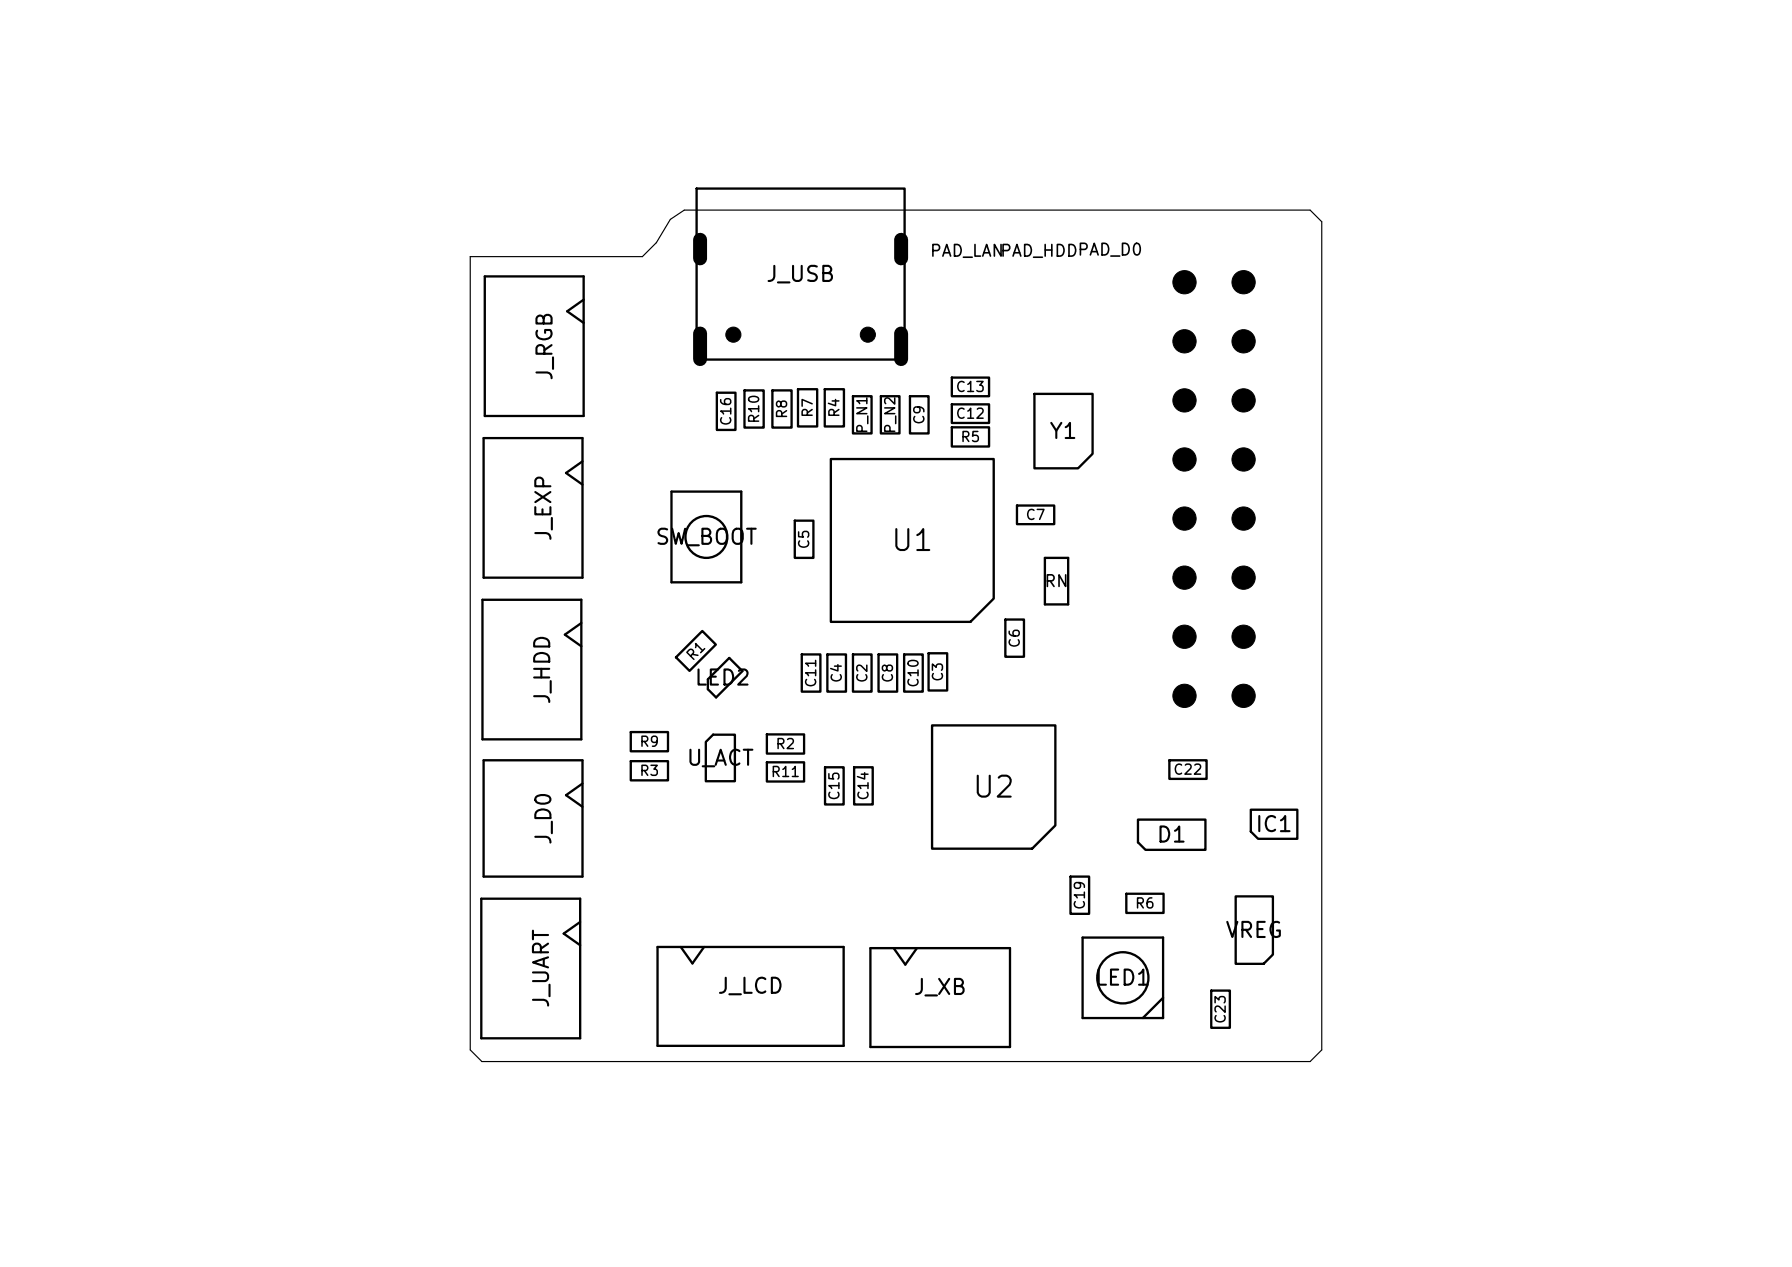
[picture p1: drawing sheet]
<svg xmlns="http://www.w3.org/2000/svg" width="297mm" height="210mm" viewBox="0 0 297 210" stroke-linecap="round" stroke-linejoin="round" font-family="sans-serif">
<defs><g id="words">
<g font-size="3.5">
<text x="147.4" y="92.2">U1</text>
<text x="160.9" y="133.1">U2</text>
</g>
<g font-size="2.5">
<text x="126.8" y="47.3">J_USB</text>
<text x="92.2" y="63.3" transform="rotate(-90 92.2 63.3)">J_RGB</text>
<text x="173.7" y="73.4">Y1</text>
<text x="92" y="89.9" transform="rotate(-90 92 89.9)">J_EXP</text>
<text x="108.4" y="90.9">SW_BOOT</text>
<text x="91.8" y="117" transform="rotate(-90 91.8 117)">J_HDD</text>
<text x="114.9" y="114.2">LED2</text>
<text x="113.6" y="127.5">U_ACT</text>
<text x="92" y="140.3" transform="rotate(-90 92 140.3)">J_D0</text>
<text x="191.5" y="140.3">D1</text>
<text x="207.9" y="138.5">IC1</text>
<text x="202.9" y="156.1">VREG</text>
<text x="91.6" y="167.3" transform="rotate(-90 91.6 167.3)">J_UART</text>
<text x="118.7" y="165.3">J_LCD</text>
<text x="151.2" y="165.5">J_XB</text>
<text x="181.3" y="164">LED1</text>
</g>
<g font-size="1.9">
<text x="154" y="43">PAD_LAN</text>
<text x="165.6" y="43">PAD_HDDPAD_D0</text>
<text x="172.9" y="97.8">RN</text>
</g>
<g font-size="1.7">
<text x="158.3" y="65.4">C13</text>
<text x="121.6" y="70.8" transform="rotate(-90 121.6 70.8)">C16</text>
<text x="126.2" y="70.4" transform="rotate(-90 126.2 70.4)">R10</text>
<text x="130.9" y="69.6" transform="rotate(-90 130.9 69.6)">R8</text>
<text x="135.1" y="69.4" transform="rotate(-90 135.1 69.4)">R7</text>
<text x="139.5" y="69.4" transform="rotate(-90 139.5 69.4)">R4</text>
<text x="153.6" y="70.5" transform="rotate(-90 153.6 70.5)">C9</text>
<text x="158.3" y="69.8">C12</text>
<text x="144.2" y="72" transform="rotate(-90 144.2 72)">P_N1</text>
<text x="148.8" y="72" transform="rotate(-90 148.8 72)">P_N2</text>
<text x="159.1" y="73.7">R5</text>
<text x="169.9" y="86.6">C7</text>
<text x="134.5" y="91.2" transform="rotate(-90 134.5 91.2)">C5</text>
<text x="169.4" y="107.6" transform="rotate(-90 169.4 107.6)">C6</text>
<text x="115" y="110" transform="rotate(-45 115 110)">R1</text>
<text x="139.9" y="113.3" transform="rotate(-90 139.9 113.3)">C4</text>
<text x="144.2" y="113.3" transform="rotate(-90 144.2 113.3)">C2</text>
<text x="148.4" y="113.3" transform="rotate(-90 148.4 113.3)">C8</text>
<text x="156.7" y="113.2" transform="rotate(-90 156.7 113.2)">C3</text>
<text x="135.7" y="114.1" transform="rotate(-90 135.7 114.1)">C11</text>
<text x="152.6" y="114.1" transform="rotate(-90 152.6 114.1)">C10</text>
<text x="105.8" y="124.2">R9</text>
<text x="128.4" y="124.6">R2</text>
<text x="105.8" y="129">R3</text>
<text x="127.6" y="129.2">R11</text>
<text x="194.3" y="128.8">C22</text>
<text x="139.5" y="132.8" transform="rotate(-90 139.5 132.8)">C15</text>
<text x="144.4" y="132.8" transform="rotate(-90 144.4 132.8)">C14</text>
<text x="180.2" y="151" transform="rotate(-90 180.2 151)">C19</text>
<text x="188" y="151">R6</text>
<text x="203.5" y="169.9" transform="rotate(-90 203.5 169.9)">C23</text>
</g>
</g></defs>
<g fill="none" stroke="#000" stroke-width=".39">
<path d="M115.5 31.3h34.4v28.3h-34.4zM80.3 45.8h16.4v23.2h-16.4zM96.7 49.7l-2.7 1.9 2.7 1.9M80.2 72.6h16.3v23.1h-16.3zM96.5 76.5l-2.7 1.9 2.7 1.9M118.8 65.1h3.1v6.2h-3.1zM123.4 64.7h3.2v6.2h-3.2zM128 64.7h3.2v6.2h-3.2zM132.3 64.5h3.1v6.2h-3.1zM136.7 64.5h3.2v6.2h-3.2zM137.7 76.1h27v23.1l-3.9 3.9h-23.1zM141.4 65.7h3.1v6.1h-3.1z"/>
<path d="M146 65.7h3.1v6.1h-3.1zM150.8 65.7h3.1v6.1h-3.1zM157.8 67h6.1v3.1h-6.1zM157.8 70.8h6.1v3.2h-6.1zM157.8 62.6h6.1v3.1h-6.1zM171.4 65.3h9.7v9.9l-2.4 2.4h-7.3zM80 99.4h16.3v23.1h-16.3zM111.3 81.5h11.6v15h-11.6zM131.7 86.3h3.1v6.2h-3.1zM168.6 83.8h6.1v3.1h-6.1zM173.2 92.5h3.8v7.7h-3.8zM96.3 103.3l-2.7 1.9 2.7 1.9"/>
<path d="M112 109l4.4-4.4 2.2 2.2-4.3 4.4zM120.9 109.1l2.1 2.1-4.3 4.4-1.4-1.4v-1.6zM132.9 108.5h3.1v6.1h-3.1zM137.1 108.5h3.1v6.1h-3.1zM141.4 108.5h3.1v6.1h-3.1zM145.6 108.5h3.1v6.1h-3.1zM149.9 108.5h3v6.1h-3zM153.9 108.3h3.1v6.2h-3.1zM166.6 102.7h3.1v6.2h-3.1zM80.2 126h16.3v19.3h-16.3zM96.5 129.9l-2.7 1.9 2.7 1.9M104.5 121.3h6.2v3.2h-6.2z"/>
<path d="M104.5 126.2h6.2v3.1h-6.2zM118.2 121.8h3.6v7.7h-4.8v-6.5zM127.1 121.7h6.2v3.2h-6.2zM127.1 126.4h6.2v3.1h-6.2zM136.7 127.2h3.1v6.1h-3.1zM141.6 127.2h3v6.1h-3zM154.5 120.2h20.4v16.6l-3.8 3.9h-16.6zM188.6 135.9h11.2v5h-9.9l-1.3-1.3zM193.8 126h6.2v3.1h-6.2zM207.3 134.2h7.7v4.8h-6.5l-1.2-1.2zM79.8 149h16.4v23.1h-16.4zM96.2 152.8l-2.8 1.9 2.8 2"/>
<path d="M109 157h30.8v16.4h-30.8zM112.8 157l2 2.7 1.9-2.7M144.3 157.2h23.1v16.3h-23.1zM148.1 157.2l1.9 2.7 2-2.7M177.4 145.3h3.1v6.2h-3.1zM179.4 155.4h13.4v13.3h-13.4zM186.7 148.1h6.1v3.2h-6.1zM204.8 148.6h6.2v9.6l-1.6 1.6h-4.6zM192.8 165.4l-3.4 3.3M200.7 164.2h3.1v6.2h-3.1z"/>
<circle cx="117.1" cy="89" r="3.5"/>
<circle cx="186.1" cy="162.1" r="4.2"/>
</g>
<path d="M77.9 42.5h28.6l2.3-2.3 2.3-3.8 2.3-1.6h103.7l2 2v137.2l-2 2h-137.2l-2-2z" fill="none" stroke="#000" stroke-width=".19"/>
<g fill="#000" stroke="#000" stroke-width=".17">
<circle cx="121.5" cy="55.5" r="1.25"/>
<circle cx="143.8" cy="55.5" r="1.25"/>
<circle cx="196.3" cy="46.8" r="1.93"/>
<circle cx="196.3" cy="56.6" r="1.93"/>
<circle cx="206.1" cy="46.8" r="1.93"/>
<circle cx="206.1" cy="56.6" r="1.93"/>
<circle cx="196.3" cy="76.2" r="1.93"/>
<circle cx="196.3" cy="66.4" r="1.93"/>
<circle cx="206.1" cy="66.4" r="1.93"/>
<circle cx="206.1" cy="76.2" r="1.93"/>
<circle cx="196.3" cy="86" r="1.93"/>
<circle cx="196.3" cy="95.7" r="1.93"/>
<circle cx="206.1" cy="95.7" r="1.93"/>
<circle cx="206.1" cy="86" r="1.93"/>
<circle cx="196.3" cy="105.5" r="1.93"/>
<circle cx="196.3" cy="115.3" r="1.93"/>
<circle cx="206.1" cy="105.5" r="1.93"/>
<circle cx="206.1" cy="115.3" r="1.93"/>
</g>
<path d="M116 39.7v3.1M149.3 39.7v3.1M116 55.3v4.2M149.3 55.3v4.2" fill="none" stroke="#000" stroke-width="2.3"/>
<use href="#words"/>
</svg>
